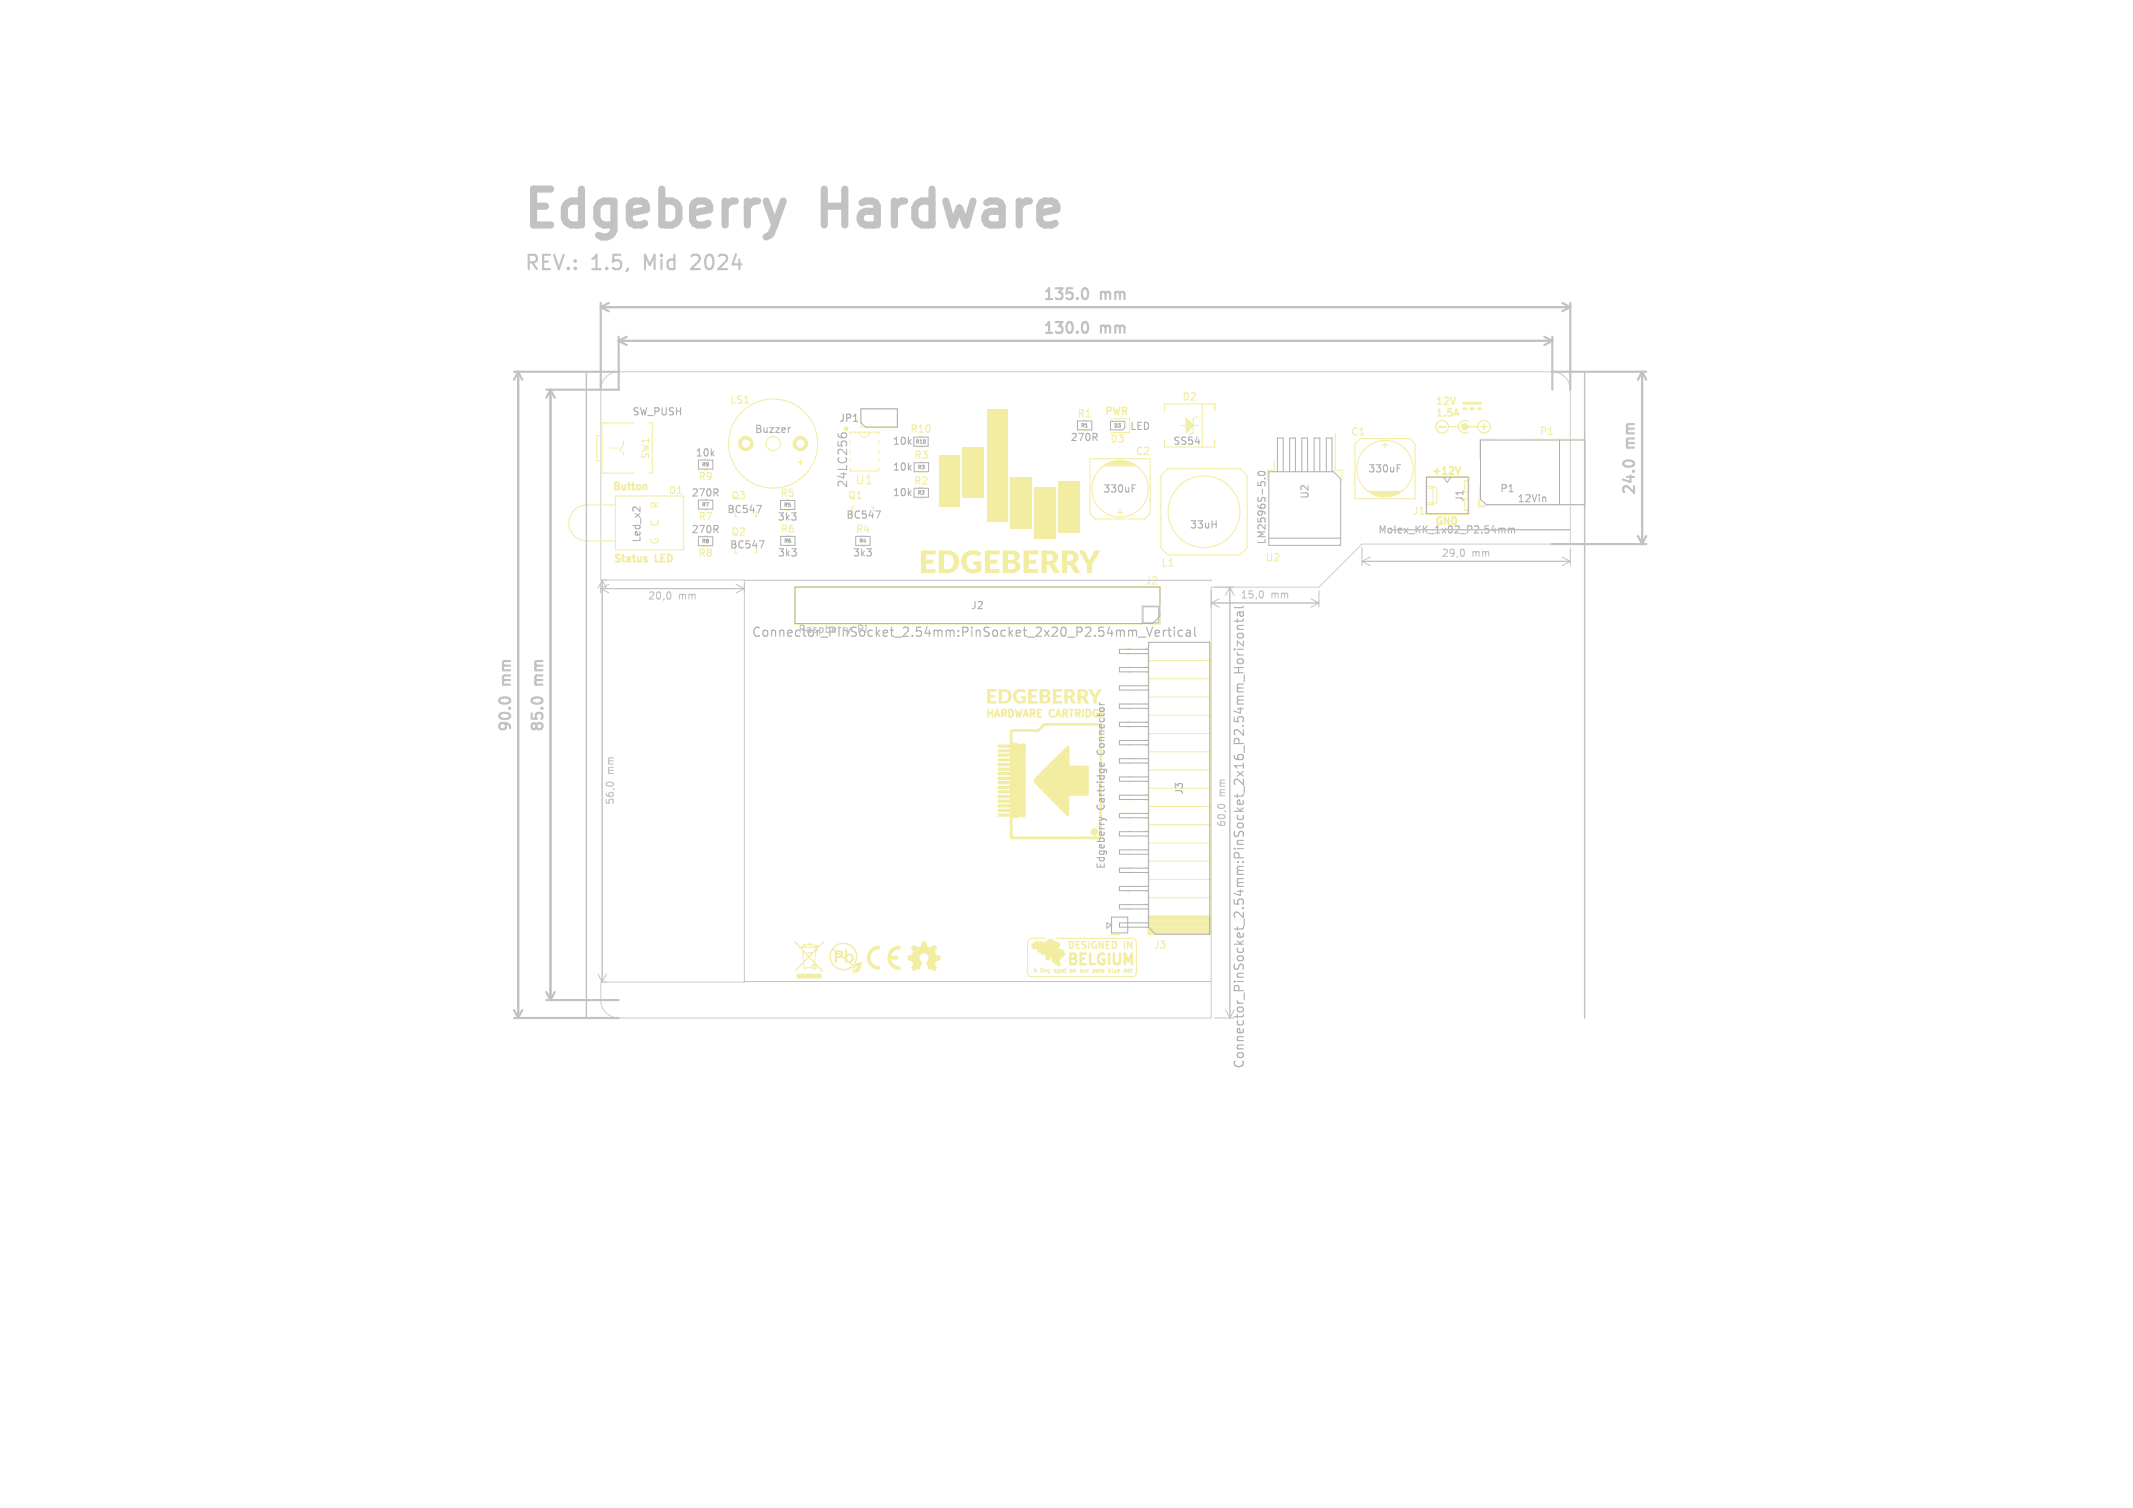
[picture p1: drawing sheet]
<svg xmlns="http://www.w3.org/2000/svg" width="297mm" height="210mm" viewBox="0 0 297 210" stroke-linecap="round" stroke-linejoin="round" font-family="sans-serif">
<defs><g id="words">
<g font-size="7" fill="#c2c2c2">
<text x="72.4" y="33.1">Edgeberry</text>
<text x="114.9" y="33.1">Hardware</text>
</g>
<g font-size="2.8" fill="#c2c2c2">
<text x="72.9" y="38">REV.:</text>
<text x="82.4" y="38">1.5,</text>
<text x="90.1" y="38">Mid</text>
<text x="97.2" y="38">2024</text>
</g>
<g font-size="2.1" fill="#c2c2c2">
<text x="145.1" y="46.9">130.0</text>
<text x="145.1" y="42.2">135.0</text>
<text x="153.2" y="46.9">mm</text>
<text x="153.2" y="42.2">mm</text>
<text x="228" y="62.4" transform="rotate(-90 228 62.4)">mm</text>
<text x="228" y="69.1" transform="rotate(-90 228 69.1)">24.0</text>
<text x="71.5" y="95.4" transform="rotate(-90 71.5 95.4)">mm</text>
<text x="76" y="95.4" transform="rotate(-90 76 95.4)">mm</text>
<text x="71.5" y="102.1" transform="rotate(-90 71.5 102.1)">90.0</text>
<text x="76" y="102.1" transform="rotate(-90 76 102.1)">85.0</text>
</g>
<text font-size="2" fill="#f2eda1" x="148.4" y="134.9">BELGIUM</text>
<text font-size="1.8" fill="#c2c2c2" x="104.6" y="88.9">Connector_PinSocket_2.54mm:PinSocket_2x20_P2.54mm_Vertical</text>
<text font-size="1.8" fill="#afafaf" x="173.4" y="148.9" transform="rotate(-90 173.4 148.9)">Connector_PinSocket_2.54mm:PinSocket_2x16_P2.54mm_Horizontal</text>
<text font-size="1.7" fill="#afafaf" x="118.2" y="68" transform="rotate(-90 118.2 68)">24LC256</text>
<text font-size="1.7" fill="#f2eda1" x="119" y="67.6">U1</text>
<g font-size="1.4" fill="#afafaf">
<text x="88" y="58">SW_PUSH</text>
<text x="116.8" y="59">JP1</text>
<text x="96.8" y="63.8">10k</text>
<text x="105" y="60.5">Buzzer</text>
<text x="124.2" y="62.1">10k</text>
<text x="124.2" y="65.7">10k</text>
<text x="126.7" y="60.5">R10</text>
<text x="127.2" y="64.1">R3</text>
<text x="149" y="61.6">270R</text>
<text x="157.3" y="60.1">LED</text>
<text x="163.3" y="62.1">SS54</text>
<text x="190.4" y="66">330uF</text>
<text x="96.2" y="69.3">270R</text>
<text x="101.2" y="71.7">BC547</text>
<text x="108.6" y="69.4">R5</text>
<text x="124.2" y="69.3">10k</text>
<text x="127.2" y="67.7">R2</text>
<text x="153.5" y="68.8">330uF</text>
<text x="182.4" y="69.6" transform="rotate(-90 182.4 69.6)">U2</text>
<text x="204" y="70" transform="rotate(-90 204 70)">J1</text>
<text x="208.8" y="68.7">P1</text>
<text x="211.2" y="70.1">12Vin</text>
<text x="89.4" y="75.6" transform="rotate(-90 89.4 75.6)">Led_x2</text>
<text x="96.2" y="74.4">270R</text>
<text x="101.5" y="76.6">BC547</text>
<text x="101.7" y="74.8">Q2</text>
<text x="108.2" y="72.7">3k3</text>
<text x="108.2" y="77.7">3k3</text>
<text x="108.6" y="74.4">R6</text>
<text x="117.7" y="72.4">BC547</text>
<text x="118.7" y="77.7">3k3</text>
<text x="119" y="74.4">R4</text>
<text x="165.6" y="73.8">33uH</text>
<text x="176.4" y="75.9" transform="rotate(-90 176.4 75.9)">LM2596S-5.0</text>
<text x="191.8" y="74.5">Molex_KK_1x02_P2.54mm</text>
<text x="199.7" y="73.4">GND</text>
<text x="135.1" y="85">J2</text>
<text x="154" y="104.9" transform="rotate(-90 154 104.9)">Connector</text>
<text x="154" y="112.8" transform="rotate(-90 154 112.8)">Cartridge</text>
<text x="164.9" y="110.8" transform="rotate(-90 164.9 110.8)">J3</text>
<text x="154" y="121.1" transform="rotate(-90 154 121.1)">Edgeberry</text>
</g>
<g font-size="1.4" fill="#f2eda1">
<text x="101.6" y="56.4">LS1</text>
<text x="149.9" y="58.3">R1</text>
<text x="153.7" y="58">PWR</text>
<text x="164.5" y="56">D2</text>
<text x="199.8" y="56.7">12V</text>
<text x="199.8" y="58.3">1.5A</text>
<text x="90.6" y="64" transform="rotate(-90 90.6 64)">SW1</text>
<text x="110.7" y="65">+</text>
<text x="154.5" y="61.8">D3</text>
<text x="158" y="63.5">C2</text>
<text x="188" y="60.8">C1</text>
<text x="214.3" y="60.8">P1</text>
<text x="85.1" y="68.6">Button</text>
<text x="91.9" y="70.9" transform="rotate(-90 91.9 70.9)">R</text>
<text x="93" y="69">D1</text>
<text x="97.1" y="67.1">R9</text>
<text x="101.7" y="69.7">Q3</text>
<text x="118" y="69.7">Q1</text>
<text x="196.6" y="71.9">J1</text>
<text x="199.2" y="66.4">+12V</text>
<text x="91.9" y="75.9" transform="rotate(-90 91.9 75.9)">G</text>
<text x="91.9" y="73.4" transform="rotate(-90 91.9 73.4)">C</text>
<text x="97.1" y="72.6">R7</text>
<text x="97.1" y="77.7">R8</text>
<text x="85.3" y="78.6">Status</text>
<text x="91.3" y="78.6">LED</text>
<text x="159.4" y="81.6">J2</text>
<text x="161.6" y="79.1">L1</text>
<text x="176.1" y="78.4">U2</text>
<text x="137.1" y="100.2">HARDWARE</text>
<text x="146.2" y="100.2">CARTRIDGE</text>
<text x="160.5" y="132.3">J3</text>
</g>
<g font-size="1.4" fill="#c2c2c2">
<text x="200.6" y="77.7">29,0</text>
<text x="205" y="77.7">mm</text>
<text x="90.1" y="83.7">20,0</text>
<text x="94.5" y="83.7">mm</text>
<text x="172.6" y="83.5">15,0</text>
<text x="177" y="83.5">mm</text>
<text x="111.1" y="88.3">Raspberry</text>
<text x="119.5" y="88.3">Pi</text>
<text x="85.7" y="107.8" transform="rotate(-90 85.7 107.8)">mm</text>
<text x="85.7" y="112.2" transform="rotate(-90 85.7 112.2)">56,0</text>
<text x="170.8" y="110.9" transform="rotate(-90 170.8 110.9)">mm</text>
<text x="170.8" y="115.3" transform="rotate(-90 170.8 115.3)">60,0</text>
</g>
<g font-size="1.3" fill="#f2eda1">
<text x="148.5" y="132.4">DESIGNED</text>
<text x="156.6" y="132.4">IN</text>
</g>
<g font-size=".8" fill="#f2eda1">
<text x="143.8" y="135.6">A</text>
<text x="145" y="135.6">tiny</text>
<text x="147.2" y="135.6">spot</text>
<text x="149.6" y="135.6">on</text>
<text x="151.3" y="135.6">our</text>
<text x="153.3" y="135.6">pale</text>
<text x="155.8" y="135.6">blue</text>
</g>
<g font-size=".7" fill="#afafaf">
<text x="150.5" y="59.6">R1</text>
<text x="155.1" y="59.6">D3</text>
<text x="97.7" y="65.1">R9</text>
<text x="127.4" y="61.9">R10</text>
<text x="127.7" y="65.4">R3</text>
<text x="97.7" y="70.6">R7</text>
<text x="109.1" y="70.7">R5</text>
<text x="127.7" y="69">R2</text>
<text x="97.7" y="75.7">R8</text>
<text x="109.1" y="75.7">R6</text>
<text x="119.6" y="75.7">R4</text>
</g>
</g></defs>
<path d="M84.4 52.5a2.5 2.5 0 0 1 1.7-.7h130a2.5 2.5 0 0 1 2.5 2.5v21.5h-29l-6 6h-15v60h-82.5a2.5 2.5 0 0 1-2.5-2.5v-2.5h20v-56h-20v-26.5a2.5 2.5 0 0 1 .8-1.8z" fill="none" stroke="#d0d2cd" stroke-width=".15"/>
<g fill="none" stroke="#f2eda1" stroke-width=".15">
<path d="M88.3 58.9h-4.5v7h4.5M90.3 58.9h.5v7h-.5M118.9 58.7h.5M162.1 57.3v-1h7v1M164.4 59.3h.7M165.1 58.3l1 1-1 1zM165.3 58.4v1.6M165.4 58.5v1.5M165.5 58.7v1.1M165.6 58.7v1M165.8 58.9v.7M165.9 59v.5"/>
<path d="M166 59.1v.2M166.1 59.3h.8M166.6 58l-.5 .3v2l-.5 .2M167.4 56.3v6M83.8 60.6h-.7v3.5h.7M85.1 62.4h.2M85.6 62.4h.2M86.1 62.4h.2M86.8 61.4v.5l-.5 1M86.8 62.9v.5M118.9 70.6h-.3v.7M121.4 70.6h.2v.7"/>
<path d="M151.8 63.9h8.3v7.6l-.7 .8h-6.9l-.7-.8zM153.7 64.9h4.5M153.9 64.8h4.1M154.1 64.6h3.8M154.3 64.5h3.3M154.6 64.4h2.8M154.9 64.3h2.1M155.6 71.4h.7M156 71v.8M161.6 66.3l1-1h10.1l.9 1v10l-.9 1h-10.1l-1-1zM162.1 61.3v1h7v-1M189.4 61.1h6.9l.7 .7v7.7h-8.3v-7.7z"/>
<path d="M190.6 68.4h4.5M190.8 68.6h4.1M190.9 68.7h3.9M191.2 68.8h3.3M191.5 69h2.7M191.8 69.1h2.1M192.5 62h.7M192.8 61.6v.7M145.5 130.7h-1.8a.6 .6 0 0 0-.6 .6M147 130.7h10.6a.6 .6 0 0 1 .6 .6v4.1a.6 .6 0 0 1-.6 .6h-13.9a.6 .6 0 0 1-.6-.6v-4.2"/>
<circle cx="107.6" cy="61.8" r="6.2"/>
<circle cx="107.6" cy="61.8" r="1"/>
<circle cx="156" cy="68.1" r="3.9"/>
<circle cx="167.6" cy="71.3" r="5"/>
<circle cx="192.8" cy="65.3" r="3.9"/>
</g>
<path d="M111 135.7h3.3v.5h-3.3z" fill="#f2eda1" stroke="#f2eda1" stroke-width=".15"/>
<path d="M89.6 67.5v.7M89.6 67.6l.1-.1 .3 .1v.6M89.6 77.7l.5 .3-.2 .2h-.3M90 77.6h-.2l-.2 .1M202.7 65l.3 1 .4-1" fill="none" stroke="#f2eda1" stroke-width=".25"/>
<g fill="none" stroke="#f2eda1" stroke-width=".14">
<path d="M128 69.4h.5M177.4 64.4v1.1h-.9v1.5M185.9 60.4v5.1h1v1.5M198.5 66.4h6v5.3h-6zM198.5 67.7h1M198.5 68h1M198.5 70h1M198.5 70.3h1M199.5 67.7v2.6M199.5 67.7l.6 .3v2l-.6 .3M204.5 66.9h-.6v1.6h.6M204.5 69.5h-.6v1.6h.6"/>
<path d="M110.6 81.7h51v2.6h-2.6v2.6h-48.4zM156.9 98.7h.5M156.9 98h.5M156.9 96.2h.5M156.9 95.4h.5M156.9 93.6h.5M156.9 92.9h.5M156.9 91.1h.5M156.9 90.4h.5M159.5 98.7h.4M159.5 98h.4M159.5 96.2h.4"/>
<path d="M159.5 95.4h.4M159.5 93.6h.4M159.5 92.9h.4M159.5 91.1h.4M159.5 90.4h.4M159.9 89.4h8.6v40.8h-8.6zM159.9 99.6h8.6M159.9 97.1h8.6M159.9 94.5h8.6M159.9 92h8.6M161.6 85.6v1.3h-1.4M156.9 119h.5"/>
<path d="M156.9 118.3h.5M156.9 116.5h.5M156.9 115.8h.5M156.9 113.9h.5M156.9 113.2h.5M156.9 111.4h.5M156.9 110.7h.5M156.9 108.9h.5M156.9 108.1h.5M156.9 106.3h.5M156.9 105.6h.5M156.9 103.8h.5"/>
<path d="M156.9 103.1h.5M156.9 101.2h.5M156.9 100.5h.5M159.5 119h.4M159.5 118.3h.4M159.5 116.5h.4M159.5 115.8h.4M159.5 113.9h.4M159.5 113.2h.4M159.5 111.4h.4M159.5 110.7h.4M159.5 108.9h.4"/>
<path d="M159.5 108.1h.4M159.5 106.3h.4M159.5 105.6h.4M159.5 103.8h.4M159.5 103.1h.4M159.5 101.2h.4M159.5 100.5h.4M159.9 119.9h8.6M159.9 117.4h8.6M159.9 114.9h8.6M159.9 112.3h8.6M159.9 109.8h8.6"/>
<path d="M159.9 107.2h8.6M159.9 104.7h8.6M159.9 102.2h8.6M146.8 135.4h.2M147 135l-.2 .1 .2 .1M154.8 128.8v1.4h1.1M156.9 126.6h.5M156.9 125.9h.5M156.9 124.1h.5M156.9 123.4h.5M156.9 121.6h.5M156.9 120.8h.5"/>
<path d="M157 129.2h.4M157 128.5h.4M159.5 129.2h.4M159.5 128.5h.4M159.5 126.6h.4M159.5 125.9h.4M159.5 124.1h.4M159.5 123.4h.4M159.5 121.6h.4M159.5 120.8h.4M159.9 130h8.6M159.9 129.9h8.6"/>
<path d="M159.9 129.8h8.6M159.9 129.7h8.6M159.9 129.6h8.6M159.9 129.4h8.6M159.9 129.3h8.6M159.9 129.2h8.6M159.9 129.1h8.6M159.9 129h8.6M159.9 128.9h8.6M159.9 128.7h8.6M159.9 128.6h8.6M159.9 128.5h8.6"/>
<path d="M159.9 128.4h8.6M159.9 128.3h8.6M159.9 128.1h8.6M159.9 128h8.6M159.9 127.9h8.6M159.9 127.8h8.6M159.9 127.7h8.6M159.9 127.6h8.6M159.9 125h8.6M159.9 122.5h8.6"/>
</g>
<path d="M143.6 131.5l.7-.5h.3a.14 .14 0 0 0 .1 .2 .14 .14 0 0 0 .2-.1l.4 .2 .3-.2h.2h-.2l.1-.1 .1 .1-.1-.1h.2a.12 .12 0 0 1 .1-.2 .12 .12 0 0 1 .1 0l.3-.1v.2h.2l.1-.2 .2 .5 .4-.1 .1 .2 .3 .1-.1 .4-.2 .2 .1 .2h.4l.3 .2-.1 .2 .2 .1v.3l-.2 .2-.1 .2-.2-.1-.3 .5 .2 .5-.1 .2-.4 .1-.2-.4-.5-.2-.1-.3 .1-.3-.1-.1-.2 .4-.2 .1-.4-.1v-.6l-.2-.1h-.4l-.1-.3-.4-.1-.1-.4h3.4h-3.7a.23 .23 0 0 1-.4-.2z" fill="#f2eda1"/>
<path d="M119.9 56.9h5.1v2.6h-5.1zM154.6 58.3h2.7v1.9h-2.7M98 65.4h.5" fill="none" stroke="#f2eda1" stroke-width=".14"/>
<g fill="none" stroke="#f2eda1" stroke-width=".15">
<path d="M117.8 59.6v.2M85.7 70.3h-4a2.5 2.5 0 0 0-2.5 2.5 2.5 2.5 0 0 0 2.5 2.5h4M85.7 69.1h9.5v7.5h-9.5zM118.3 60.5v-.3h4v.3M119.6 60.2a.71 .71 0 0 0 .7 .7 .71 .71 0 0 0 .8-.7M122.3 65.2v.4h-4M122.3 61.4v.4M122.3 62.7v.4M122.3 64v.3"/>
<circle cx="117.8" cy="59.7" r=".25"/>
<circle cx="117.8" cy="59.7" r=".13"/>
</g>
<g fill="#f2eda1">
<path d="M200.3 59.3h1.1v.2h-1.1z"/>
<path d="M206.2 59.3h.4v-.3h.2v.3h.3v.2h-.3l-.1 .4h-.1v-.4h-.4z"/>
<path d="M203.6 59a.52 .52 0 0 1 .9 .3h1.1a.95 .95 0 0 1 1.2-.8 .95 .95 0 0 1 .7 1.2 .95 .95 0 0 1-1.4 .6l-.3-.3-.1-.5h-1.2a.52 .52 0 0 1-.6 .4 .52 .52 0 0 1-.5-.5h2.5a.78 .78 0 0 0 1 .8 .78 .78 0 0 0 .3-1.3 .78 .78 0 0 0-1.3 .3v.2h-2.5z"/>
<path d="M200.2 58.7a1.07 1.07 0 0 1 1.6 .6h1.2a.95 .95 0 0 1 1.5-.6v.1a.79 .79 0 0 0-1.1 .1 .79 .79 0 0 0 0 1.1 .79 .79 0 0 0 1.1 0v.1a.88 .88 0 0 1-1 .2 .88 .88 0 0 1-.5-.8h-1.2a.96 .96 0 0 1-1 .9 .96 .96 0 0 1-.9-.9h.1a.78 .78 0 0 0 1.2 .6 .78 .78 0 0 0 .1-1.3 .78 .78 0 0 0-1.3 .5v.2h-.1v-.4z"/>
<path d="M124.1 132.2a1.64 1.64 0 0 1 1.3-.5v.5a1.22 1.22 0 0 0-1.3 .9h1v.5l-1 .1a1.22 1.22 0 0 0 1.3 .9v.4a1.67 1.67 0 0 1-1.7-.9 1.67 1.67 0 0 1 .4-1.9z"/>
<path d="M121.2 132.2a1.63 1.63 0 0 1 1.3-.5v.5a1.19 1.19 0 0 0-1.3 1.2 1.19 1.19 0 0 0 1.3 1.1v.5a1.66 1.66 0 0 1-1.6-.9 1.66 1.66 0 0 1 .3-1.9z"/>
</g>
<path d="M150.8 60h.5" fill="none" stroke="#f2eda1" stroke-width=".14"/>
<g fill="#f2eda1">
<path d="M142.5 76.7h2.1v.5h-1.3v.8h1v.5h-1v.7h1.3v.6h-2.1z"/>
<path d="M128.2 76.7h2.1l-.1 .5h-1.2l-.1 .8h1v.5h-1l.1 .7 1.2 .1 .1 .5h-2.1z"/>
<path d="M137.1 76.7h2.1v.5h-1.3v.4v.4h1v.5h-1v.7h1.3v.6h-2.1z"/>
<path d="M150.2 76.7h.6a1.43 1.43 0 0 1 .7 1l.2 .4 .5-1a.52 .52 0 0 1 .7-.4h.3l-1.1 1.9v1.2h-.8v-1.2z"/>
<path d="M130.7 76.7h.7a1.66 1.66 0 0 1 1.9 .6 1.66 1.66 0 0 1-.1 2 2.25 2.25 0 0 1-1.8 .5h-.7v-.6h1a1.05 1.05 0 0 0 1.1-.7 1.05 1.05 0 0 0-.6-1.3h-.8v2h-.7z"/>
<path d="M134.3 77.1a1.85 1.85 0 0 1 2.4-.1l-.2 .2a.32 .32 0 0 1-.2 .3 .32 .32 0 0 1-.3-.2 1.03 1.03 0 0 0-1.4 .6 1.03 1.03 0 0 0 .6 1.3h.8v-.5h-.4l-.1-.5h1.1v1.3a1.71 1.71 0 0 1-2.1 .1 1.71 1.71 0 0 1-.5-2.1z"/>
<path d="M145 76.7h.7a1.37 1.37 0 0 1 1.6 .7 .97 .97 0 0 1-.6 1.1l.9 1.3h-.2a.73 .73 0 0 1-1-.6l-.3-.5-.4-.1v1.2h-.7v-2.6h.7v.9h.3a.5 .5 0 0 0 .6-.5 .5 .5 0 0 0-.7-.4h-.9z"/>
<path d="M139.6 76.7h.7a1.7 1.7 0 0 1 1.6 .4 .73 .73 0 0 1-.4 1.1 .84 .84 0 0 1 .5 1 .84 .84 0 0 1-.9 .6h-1.5v-.5h1.1a.43 .43 0 0 0 .6-.2 .43 .43 0 0 0-.3-.6h-.6v.8h-.8v-1.3h1.1a.43 .43 0 0 0 .6-.4 .43 .43 0 0 0-.6-.4h-.3v.8h-.8z"/>
<path d="M147.9 76.7h.6a1.39 1.39 0 0 1 1.7 .7v.1a.97 .97 0 0 1-.6 1l.8 1.3h-.1a.71 .71 0 0 1-.8-.2l-.5-.9-.4-.1v1.2h-.7v-2.6h.7v.9h.2a.5 .5 0 0 0 .6-.5 .5 .5 0 0 0-.6-.4h-.9z"/>
<path d="M137.5 96h1.2v.3h-.8v.5h.7v.3h-.7v.5h.8v.4h-1.2z"/>
<path d="M143.2 96h1.3v.3h-.9v.5h.7v.3h-.7v.5h.9v.4h-1.3z"/>
<path d="M146.6 96h1.3v.3h-.8v.5h.6v.3h-.6v.5h.8v.4h-1.3z"/>
<path d="M139 96h.7a1.04 1.04 0 0 1 1.2 1.1 1.04 1.04 0 0 1-1.4 .9h-.5v-1.7h.5v1.3h.2a.67 .67 0 0 0 .7-.8 .67 .67 0 0 0-.9-.5h-.5z"/>
<path d="M151.5 96h.2a.42 .42 0 0 1 .5 .4l.3 .5 .2-.5a.5 .5 0 0 1 .7-.4l-.3 .6a1.42 1.42 0 0 0-.4 1.4h-.5a1.64 1.64 0 0 0-.2-1.2z"/>
<path d="M150 96h.4a.82 .82 0 0 1 1.1 .7l-.2 .3a.21 .21 0 0 0-.1 .2 .21 .21 0 0 0 .1 .2l.4 .6h-.5l-.2-.3a.5 .5 0 0 0-.5-.5v.8h-.5v-1.1h.6a.32 .32 0 0 0 .4-.3 .32 .32 0 0 0-.4-.3h-.1v.6h-.5z"/>
<path d="M148.2 96h.4a.72 .72 0 0 1 .8 .1 .72 .72 0 0 1 .2 .8l-.3 .2 .5 .9h-.5l-.2-.3a.48 .48 0 0 0-.4-.5v.8h-.5v-1.1h.5a.34 .34 0 0 0 .5-.1 .34 .34 0 0 0-.3-.5h-.2v.6h-.5z"/>
<path d="M141.4 96.2a.98 .98 0 0 1 1.4 .1 .34 .34 0 0 1-.6 0 .66 .66 0 0 0-.7 .8 .66 .66 0 0 0 .9 .5v-.3h-.2l-.1-.4h.7v.9a1.08 1.08 0 0 1-1.5-.1 1.08 1.08 0 0 1 .1-1.5z"/>
<path d="M144.8 96h.4a1.11 1.11 0 0 1 1 .3 .46 .46 0 0 1-.3 .6 .55 .55 0 0 1 .3 .7 .55 .55 0 0 1-.6 .4h-.8v-.4h.6a.29 .29 0 0 0 .4-.1 .29 .29 0 0 0-.1-.4h-.5v.5h-.4v-.8h.6a.27 .27 0 0 0 .4-.2 .27 .27 0 0 0-.4-.3h-.2v.5h-.4z"/>
</g>
<path d="M128 62.2h.5" fill="none" stroke="#f2eda1" stroke-width=".14"/>
<path d="M127.1 131.7l.2-.1a.61 .61 0 0 0 .8 .2l.1-.1 .2-.6 .6 .1a.53 .53 0 0 0 .4 .7h.2l.5-.3 .4 .4-.1 .2a.49 .49 0 0 0 0 .8l.6 .1a.54 .54 0 0 1-.2 .6 .57 .57 0 0 0-.6 .4 .57 .57 0 0 0 .3 .7l-.4 .4-.2-.1a.34 .34 0 0 0-.6-.1l-.4-.9a.66 .66 0 0 0 .3-1 .66 .66 0 0 0-1.1 0 .93 .93 0 0 0 .3 1l-.3 .7a.18 .18 0 0 1-.1 .2 .18 .18 0 0 1-.3-.1l-.1 .2a.29 .29 0 0 1-.4 .1 .29 .29 0 0 1-.2-.2l-.2-.2 .1-.1a.57 .57 0 0 0 .2-.7 .57 .57 0 0 0-.7-.3v-.6a.59 .59 0 0 0 .7-.4 .59 .59 0 0 0-.3-.7z" fill="#f2eda1"/>
<path d="M98 71h.5" fill="none" stroke="#f2eda1" stroke-width=".14"/>
<g fill="#f2eda1">
<path d="M110.6 131.1l.1-.1 .8 .9 2.3-.1-.7-.3-.1 .1-.6-.1-.3 .1v.2h-.2v-.1l-.3 .1 .3-.3h1h-1l.7-.1 1.2 .2 .1 .2 .7-.7 .2 .1-.9 .9v.4h-.3l-.1 1.5 1.1 1.2-.1 .1-.8-.7a.44 .44 0 0 1-.3 .4 .44 .44 0 0 1-.5-.2h-.7v.2h-.2l-.1-.8-1.2 1.1-.1-.1 1.1-1.1h.3v.6h1.1a.21 .21 0 0 0 .3 .2 .21 .21 0 0 0 .1-.4 .21 .21 0 0 0-.4 .1v.1l-.2-.1a.45 .45 0 0 1 .5-.4l-.7-.8-.7 .7h-.3l.1-.2-.1-1.4h.1l.2 1.3 .5-.6h.3l.6 .7 .1-1.4-.7 .7h-.3l-.6-.7h-.2v-.1l-.4-.4 .4 .1-.1-.1h.2v.2l.8 .9 .4-.3h-.6v-.2h.8l.2-.2h.3v-.1l-.1 .1h-.2l.1-.4 .3-.1-.1 .1h-2.4z"/>
<path d="M203.7 56.7h.5v.4h-.3a.15 .15 0 0 1-.2 0 .15 .15 0 0 1 0-.2z"/>
<path d="M205.7 56.7h.6v.4h-.4a.15 .15 0 0 1-.2 0 .15 .15 0 0 1 0-.2z"/>
<path d="M203.7 56h2.6v.3h-2.6z"/>
<path d="M204.7 56.7h.6v.4h-.4a.19 .19 0 0 1-.2 0 .19 .19 0 0 1 0-.3z"/>
<path d="M118.9 134.4l.5-.3 .8-.1-.3 .5a.93 .93 0 0 1-.9 .9 .24 .24 0 0 0-.3 .3l-.1 .1a2.78 2.78 0 0 1 1.1-1.4l-.4 .3-.1-.2-.1 .3-.1-.2-.1 .4v-.3l-.2 .5a.99 .99 0 0 1 .2-.8z"/>
<path d="M116.1 131.8a1.89 1.89 0 0 1 2.5-.1 1.89 1.89 0 0 1 .4 2.4l-.2 .3a1.54 1.54 0 0 1-2 .6 1.92 1.92 0 0 1-1.3-1.8l.2 .1a1.73 1.73 0 0 0 1.1 1.5 1.73 1.73 0 0 0 1.8-.3l-.7-.6v.2h-.3l.1-.4-.3-.2h.6v.2l.1 .1a.36 .36 0 0 0 .5-.4 .36 .36 0 0 0-.6-.2v.3l-.7-.1a.23 .23 0 0 0-.4 0 .29 .29 0 0 0-.3 0 .29 .29 0 0 0-.1 .4v.3h-.3v-.9l.8-.1-.4-.3-.1 .4h-.3v-.6h.4l.4 .3a.21 .21 0 0 0 .1-.2 .21 .21 0 0 0-.3-.1h-.6l-.1-.2a.12 .12 0 0 0-.2-.1 .12 .12 0 0 0 0 .2l-.2 .7h-.2l.1-.6 .2-.5h.3l.2 .2h.3a.61 .61 0 0 1 .7 .2 .61 .61 0 0 1 .1 .7l.3 .2v-1.2h.3v.8l.2-.2a.65 .65 0 0 1 .7 .5 .65 .65 0 0 1-.4 .8l.3 .2a1.73 1.73 0 0 0-.3-2.4 1.73 1.73 0 0 0-2.4 .2h-.3z"/>
<circle cx="113.3" cy="134.7" r=".13"/>
</g>
<path d="M109.4 71.1h.5M119.9 76.1h.5M205.8 69.5v1.1h1.1M207.9 61.2h-1.9v2.7M211.9 61.2h8.8v9.2h-14.7v-2.6" fill="none" stroke="#f2eda1" stroke-width=".14"/>
<g fill="#f2eda1">
<path d="M145 107.5l3.6-3.6a.35 .35 0 0 1 .3 .5v2.2h2.6l.1 .2v3.8l-.1 .2h-2.6v2.2a.54 .54 0 0 1-.2 .7l-4.6-4.6a.54 .54 0 0 1 .1-.9z"/>
<path d="M140.7 101.6l3.8-.1 .5-.5a.78 .78 0 0 1 1-.3h7.4v.1v15.5l-.3 .4-.2 .2h-12.2l-.1-.4v-2.8h-1.7v-.4h1.7v-.2h1.5l.1 .1v-.1h-3.3v-.5h1.7v-.1h1.5v.1l.1-.1h-3.3v-.5h1.7v-.1h1.6v-.1h-3.3v-.5h1.7v-.1h1.5v.1l.1-.1-3.3-.1v-.4h1.7v-.1h1.5v.1l.1-.1-3.3-.1v-.5h1.7v-.1h1.5l.1 .1-3.3-.1v-.5h1.7v-.1h1.5v.1l.1-.1-3.3-.1v-.4l3.3-.1v-.1h-3.3v-.4h1.7v-.2h1.5v.1l.1-.1h-3.3v-.5h1.7v-.1h1.5v.1l.1-.1-3.3-.1v-.4h1.7v-.1h1.5l.1 .1v-.1l-3.3-.1v-.5h1.7v-.1h1.5v.1l.1-.1-3.3-.1v-.4h1.7v-.1h1.6v-.1l-1.6 .1v-.1h-1.7v-.5h3.2v.1l.1-.1-3.3-.1v-.5h1.7v-.1h1.5l.1 .1-.1-.1h-1.5v-.1h-1.7v-.4h1.7v-1.8h.4v1.5h.7v.2h.4a.44 .44 0 0 1 .6-.1 .44 .44 0 0 1 .2 .6l-.1 .2 .1 .3-.2 .3 .2 .3-.2 .3 .2 .3-.2 .3 .2 .4-.2 .3 .2 .3-.2 .3 .1 .5-.1 .1 .2 .3-.2 .4 .2 .3-.2 .3 .2 .4-.2 .3 .2 .2-.2 .4 .1 .4-.1 .2 .2 .3-.2 .4 .2 .2-.2 .4 .2 .3-.2 .3a.39 .39 0 0 1 0 .6 .39 .39 0 0 1-.5 0l-.2 .1h-.3v.1h-.7v2.6h11.2a.65 .65 0 0 0 .8-.3l.1-15.1h-7.6l-.8 .8h-4.1z"/>
<circle cx="152.4" cy="115.8" r=".52"/>
</g>
<path d="M98 76.1h.5M109.5 76.1h.4M128.1 65.8h.4" fill="none" stroke="#f2eda1" stroke-width=".14"/>
<g fill="#f2eda1">
<path d="M130.7 63.4h2.9v7.1h-2.9z"/>
<path d="M134 62.3h3v7h-3z"/>
<path d="M137.4 57h2.9v15.7h-2.9z"/>
<path d="M140.7 66.5h3v7.1h-3z"/>
<path d="M144 67.9h3v7.2h-3z"/>
<path d="M147.3 67.1h3v7.1h-3z"/>
</g>
<g fill="#f2eda1" stroke="#f2eda1" stroke-width=".14">
<circle cx="111.4" cy="61.8" r="1"/>
<circle cx="103.8" cy="61.8" r="1"/>
</g>
<g fill="#fff" stroke="#fff" stroke-width=".14">
<circle cx="155.9" cy="128.8" r=".5"/>
<circle cx="158.4" cy="128.8" r=".5"/>
<circle cx="155.9" cy="126.3" r=".5"/>
<circle cx="158.4" cy="126.3" r=".5"/>
<circle cx="155.9" cy="123.7" r=".5"/>
<circle cx="158.4" cy="123.7" r=".5"/>
<circle cx="155.9" cy="121.2" r=".5"/>
<circle cx="158.4" cy="121.2" r=".5"/>
<circle cx="155.9" cy="118.7" r=".5"/>
<circle cx="158.4" cy="118.7" r=".5"/>
<circle cx="155.9" cy="116.1" r=".5"/>
<circle cx="158.4" cy="116.1" r=".5"/>
<circle cx="155.9" cy="113.6" r=".5"/>
<circle cx="158.4" cy="113.6" r=".5"/>
<circle cx="155.9" cy="111" r=".5"/>
<circle cx="158.4" cy="111" r=".5"/>
<circle cx="155.9" cy="108.5" r=".5"/>
<circle cx="158.4" cy="108.5" r=".5"/>
<circle cx="155.9" cy="106" r=".5"/>
<circle cx="158.4" cy="106" r=".5"/>
<circle cx="155.9" cy="103.4" r=".5"/>
<circle cx="158.4" cy="103.4" r=".5"/>
<circle cx="155.9" cy="100.9" r=".5"/>
<circle cx="158.4" cy="100.9" r=".5"/>
<circle cx="155.9" cy="98.3" r=".5"/>
<circle cx="158.4" cy="98.3" r=".5"/>
<circle cx="155.9" cy="95.8" r=".5"/>
<circle cx="158.4" cy="95.8" r=".5"/>
<circle cx="155.9" cy="93.3" r=".5"/>
<circle cx="158.4" cy="93.3" r=".5"/>
<circle cx="155.9" cy="90.7" r=".5"/>
<circle cx="158.4" cy="90.7" r=".5"/>
<circle cx="160.2" cy="85.6" r=".5"/>
<circle cx="160.2" cy="83" r=".5"/>
<circle cx="157.7" cy="85.6" r=".5"/>
<circle cx="157.7" cy="83" r=".5"/>
<circle cx="155.2" cy="85.6" r=".5"/>
<circle cx="155.2" cy="83" r=".5"/>
<circle cx="152.6" cy="85.6" r=".5"/>
<circle cx="152.6" cy="83" r=".5"/>
<circle cx="150.1" cy="85.6" r=".5"/>
<circle cx="150.1" cy="83" r=".5"/>
<circle cx="147.5" cy="85.6" r=".5"/>
<circle cx="147.5" cy="83" r=".5"/>
<circle cx="145" cy="85.6" r=".5"/>
<circle cx="145" cy="83" r=".5"/>
<circle cx="142.5" cy="85.6" r=".5"/>
<circle cx="142.5" cy="83" r=".5"/>
<circle cx="139.9" cy="85.6" r=".5"/>
<circle cx="139.9" cy="83" r=".5"/>
<circle cx="137.4" cy="85.6" r=".5"/>
<circle cx="137.4" cy="83" r=".5"/>
<circle cx="134.8" cy="85.6" r=".5"/>
<circle cx="134.8" cy="83" r=".5"/>
<circle cx="132.3" cy="85.6" r=".5"/>
<circle cx="132.3" cy="83" r=".5"/>
<circle cx="129.8" cy="85.6" r=".5"/>
<circle cx="129.8" cy="83" r=".5"/>
<circle cx="127.2" cy="85.6" r=".5"/>
<circle cx="127.2" cy="83" r=".5"/>
<circle cx="124.7" cy="85.6" r=".5"/>
<circle cx="124.7" cy="83" r=".5"/>
<circle cx="122.1" cy="85.6" r=".5"/>
<circle cx="122.1" cy="83" r=".5"/>
<circle cx="119.6" cy="85.6" r=".5"/>
<circle cx="119.6" cy="83" r=".5"/>
<circle cx="117.1" cy="85.6" r=".5"/>
<circle cx="117.1" cy="83" r=".5"/>
<circle cx="114.5" cy="85.6" r=".5"/>
<circle cx="114.5" cy="83" r=".5"/>
<circle cx="112" cy="85.6" r=".5"/>
<circle cx="112" cy="83" r=".5"/>
<circle cx="89.4" cy="58.9" r=".65"/>
<circle cx="89.4" cy="65.9" r=".65"/>
<circle cx="86.8" cy="60.1" r=".5"/>
<circle cx="86.8" cy="64.6" r=".5"/>
<circle cx="86.1" cy="54.3" r="1.37"/>
<circle cx="216.1" cy="54.3" r="1.37"/>
<circle cx="86.1" cy="139.3" r="1.37"/>
<circle cx="111.4" cy="61.8" r=".5"/>
<circle cx="103.8" cy="61.8" r=".5"/>
<circle cx="201.5" cy="67.7" r=".6"/>
<circle cx="201.5" cy="70.3" r=".6"/>
<circle cx="93.2" cy="70.3" r=".38"/>
<circle cx="93.2" cy="72.8" r=".38"/>
<circle cx="93.2" cy="75.4" r=".38"/>
<circle cx="121.1" cy="58.2" r=".5"/>
<circle cx="123.7" cy="58.2" r=".5"/>
<circle cx="165.1" cy="84.3" r="1.38"/>
<circle cx="107.1" cy="84.3" r="1.37"/>
<circle cx="107.1" cy="133.3" r="1.37"/>
<circle cx="165.1" cy="133.3" r="1.37"/>
<circle cx="149.7" cy="96.2" r=".15"/>
</g>
<path d="M206.9 64.8v2M208.9 61.1h2M212.9 64.8v2" fill="none" stroke="#fff" stroke-width="1"/>
<g fill="none" stroke="#afafaf" stroke-width=".14">
<path d="M119.9 56.9h5.1v2.6h-4.5l-.6-.7zM150 58.6h2v1.3h-2zM154.6 58.7h2v.9l-.3 .3h-1.7zM97.2 64.1v1.2h2v-1.2M97.2 69.6v1.3h2v-1.3M97.2 74.7v1.3h2v-1.3M108.7 69.7v1.2h2v-1.2M108.7 74.7v1.2h2v-1.2M119.1 74.7v1.2h2v-1.2M127.2 60.9v1.2h2v-1.2M127.3 68v1.2h2v-1.2M127.3 64.4v1.3h2v-1.3"/>
<path d="M177.9 65.7v-4.7h.8v4.7M179.6 65.7v-4.7h.8v4.7M181.3 65.7v-4.7h.8v4.7M183 65.7v-4.7h.8v4.7M184.7 65.7v-4.7h.8v4.7M186.7 74.9h-10v-9.2h9l1 1v9.2h-10M198.6 66.5h5.8v5h-5.8zM201 66.5l.5 .7 .5-.7M206.1 61.3h14.5v9h-13.6l-.9-.8zM217.1 61.3v9M110.7 81.8h50.8v4l-1 1h-49.8zM159.1 84.5h2.2v2.2h-2.2z"/>
<path d="M159.9 89.5h8.5v40.6h-7.5l-1-1zM159.9 98h-4v.6h4M159.9 95.5h-4v.6h4M159.9 93h-4v.6h4M159.9 90.4h-4v.6h4M159.9 118.4h-4v.6h4M159.9 115.8h-4v.6h4M159.9 113.3h-4v.6h4M159.9 110.7h-4v.6h4M159.9 108.2h-4v.6h4M159.9 105.7h-4v.6h4M159.9 103.1h-4v.6h4"/>
<path d="M159.9 100.6h-4v.6h4M154.1 128.5l.7 .3-.7 .5zM154.8 127.7h2.2v2.2h-2.2zM159.9 128.5h-4v.6h4M159.9 126h-4v.6h4M159.9 123.4h-4v.6h4M159.9 120.9h-4v.6h4"/>
</g>
<g fill="none" stroke="#afafaf" stroke-width=".15">
<path d="M110.1 59.6l-.3 .1M118.8 58.7h.6M88.2 70.7h.3M89.1 70.6v.6M99.7 68.6l.3 .5M99.7 73.7l.3 .5M99.9 68.2v.3M99.9 73.3v.3M105.3 70.4h.7l-.4 1M105.7 75.3h.7l-.4 1M116.7 60.4l.1 .4M117.2 60.9l-.1-.4 .3-.2 .4 .1v.5"/>
<path d="M121.9 71.2h.7l-.4 1M152.4 60.9l.4 .5M152.7 60.4v.4M157.6 68h.4M157.6 67.5h.5M168.8 73h.5M169.3 72.5v1M175.2 65.8a.59 .59 0 0 1 1 .2 .57 .57 0 0 1-1-.1zM175.6 67.1h.5M176.1 66.6h.1M194.5 65.2h.4M194.5 64.7h.5"/>
<path d="M209.1 73.6v.1M209.1 73.7v.5M209.1 73.7l.2-.1h.2l.1 .6M210 73.7l.3-.1 .2 .1M210 73.6v.6M210.5 73.7l.1-.1h.2l.1 .6M210.5 73.7v.5M215.1 69.2l.1 .2v.5M153.1 97.8v.2M153.1 113.8l.7 .2M153.1 106.7v-.3l.2-.2 .1 .5M153.7 106.3v.4"/>
<path d="M153.8 114l-.7 .3M153.8 114l.3 .3"/>
</g>
<g fill="none" stroke="#afafaf" stroke-width=".16">
<path d="M158.5 88.7h1M159.6 87.3l.5 1.3 .4-1.3M160.8 88.2l.7-.1-.1-.3h-.4l-.2 .1 .1 .7h.5M162 87.8v.8M162.4 87.8h-.3l-.1 .2M162.6 87.8h.5M162.8 87.3v1.1v.2h.3M163.5 87.3v.2M163.5 87.8v.8M164.7 87.8h-.4l-.2 .2v.4l.1 .2h.5M165.2 87.8h.5v.8M165.7 88.1h-.4a.25 .25 0 0 0-.2 .3 .25 .25 0 0 0 .2 .2h.4"/>
<path d="M166.4 87.3v1.1l.1 .2M171.9 93h1.2M171.9 90.4h.1M172.3 86.2v.5M172.3 90.8v.3l.2 .1M172.3 91.2h.8M172.3 90.4h.8M172.3 87.6h.8M172.4 91.8h.6l.1 .2v.3l-.2 .1h-.5l-.1-.2zM172.4 88.2h.6l.1 .2v.3l-.2 .2-.5-.1-.1-.2zM172.5 93v.7M172.6 85.2v.4a.25 .25 0 0 0 .3 .2 .25 .25 0 0 0 .2-.2v-.4"/>
<path d="M173.1 85.2l-.8 .1v.5M173.1 87.1l-.8 .1v.3l.1 .1M173.1 89.3v.6l-.8-.6v.6M173.1 86.2v.2l-.2 .1h-1M173.1 84.4l-.2 .2h-1"/>
</g>
<path d="M81.6 51.8v90M220.6 51.8v90M193.6 73.8h25" fill="none" stroke="#c2c2c2" stroke-width=".2"/>
<g fill="none" stroke="#c2c2c2" stroke-width=".14">
<path d="M189.6 76.3v2.5M189.6 78.2h29M189.6 78.2l1.2 .6M190.8 77.6l-1.2 .6M217.5 77.6l1.1 .6M218.6 76.3v2.5M218.6 78.2l-1.1 .6M83.6 81.3v1.3M83.6 82h20M83.6 82l1.2 .6M83.8 80.8v56M83.8 80.8l.6 1.1"/>
<path d="M83.8 80.8l-.5 1.1M84.1 80.8h.3M84.8 81.4l-1.2 .6M102.5 81.4l1.1 .6M103.6 81.3v1.3M103.6 82l-1.1 .6M103.7 80.8h65M168.6 82.3v2.3M168.6 84h15M168.6 84l1.2 .6M169.1 81.8h2.7M169.8 83.4l-1.2 .6"/>
<path d="M171.2 81.8v60M171.2 81.8l.6 1.1M171.2 81.8l-.5 1.1M182.5 83.4l1.1 .6M183.6 82.3v2.3M183.6 84l-1.1 .6M83.3 135.6l.5 1.2M84.1 136.8h.3M84.4 135.6l-.6 1.2M103.6 136.7h65M169.1 141.8h2.7M170.7 140.6l.5 1.2"/>
<path d="M171.8 140.6l-.6 1.2"/>
</g>
<path d="M106.7 28l1.2 3.3M107.9 31.3l-.5 1.2-.7 .5M109.1 28l-1.2 3.3" fill="none" stroke="#c2c2c2" stroke-width="1"/>
<g fill="none" stroke="#c2c2c2" stroke-width=".3">
<path d="M97.3 36.3l-1.1 1.2h1.2M71.6 51.8h14.5M72.1 51.8v90M72.1 51.8l.6 1.1M72.1 51.8l-.5 1.1M76.6 54.3v85M76.6 54.3l.6 1.1M76.6 54.3l-.5 1.1M83.6 42.2v12.1M83.6 42.8h135M83.6 42.8l1.2 .6M84.8 42.2l-1.2 .6"/>
<path d="M86.1 46.9v7.4h-10M86.1 47.5h130M86.1 47.5l1.2 .6M87.3 46.9l-1.2 .6M150.9 44.9a.36 .36 0 0 1 .5 .2 .77 .77 0 0 1-.4 1.3l-.1-.1M150.9 40.2a.36 .36 0 0 1 .5 .2 .77 .77 0 0 1-.4 1.3l-.1-.1M215 46.9l1.1 .6M216 51.8h13.2M216.1 46.9v7.4M216.1 47.5l-1.1 .6M217.5 42.2l1.1 .6M218.6 42.2v12.1"/>
<path d="M218.6 42.8l-1.1 .6M228.6 51.8v24M228.6 51.8l.6 1.1M228.6 51.8l-.5 1.1M216 75.8h13.2M226 64.5a.94 .94 0 0 1 1.5 0M228.1 74.6l.5 1.2M229.2 74.6l-.6 1.2M69.5 97.5a.94 .94 0 0 1 1.5 0M74 97.5a.94 .94 0 0 1 1.5 0M76.1 139.3h10M76.1 138.1l.5 1.2"/>
<path d="M77.2 138.1l-.6 1.2M71.6 141.8h14.5M71.6 140.6l.5 1.2M72.7 140.6l-.6 1.2"/>
</g>
<path d="M203.8 76.5l.1 .4-.1 .5M93.3 82.5l.1 .3-.1 .6M175.8 82.3l.1 .4-.1 .5M84.5 109.1l.3-.2 .6 .2M169.6 112.2l.3-.2 .6 .2" fill="none" stroke="#c2c2c2" stroke-width=".15"/>
<use href="#words"/>
</svg>
